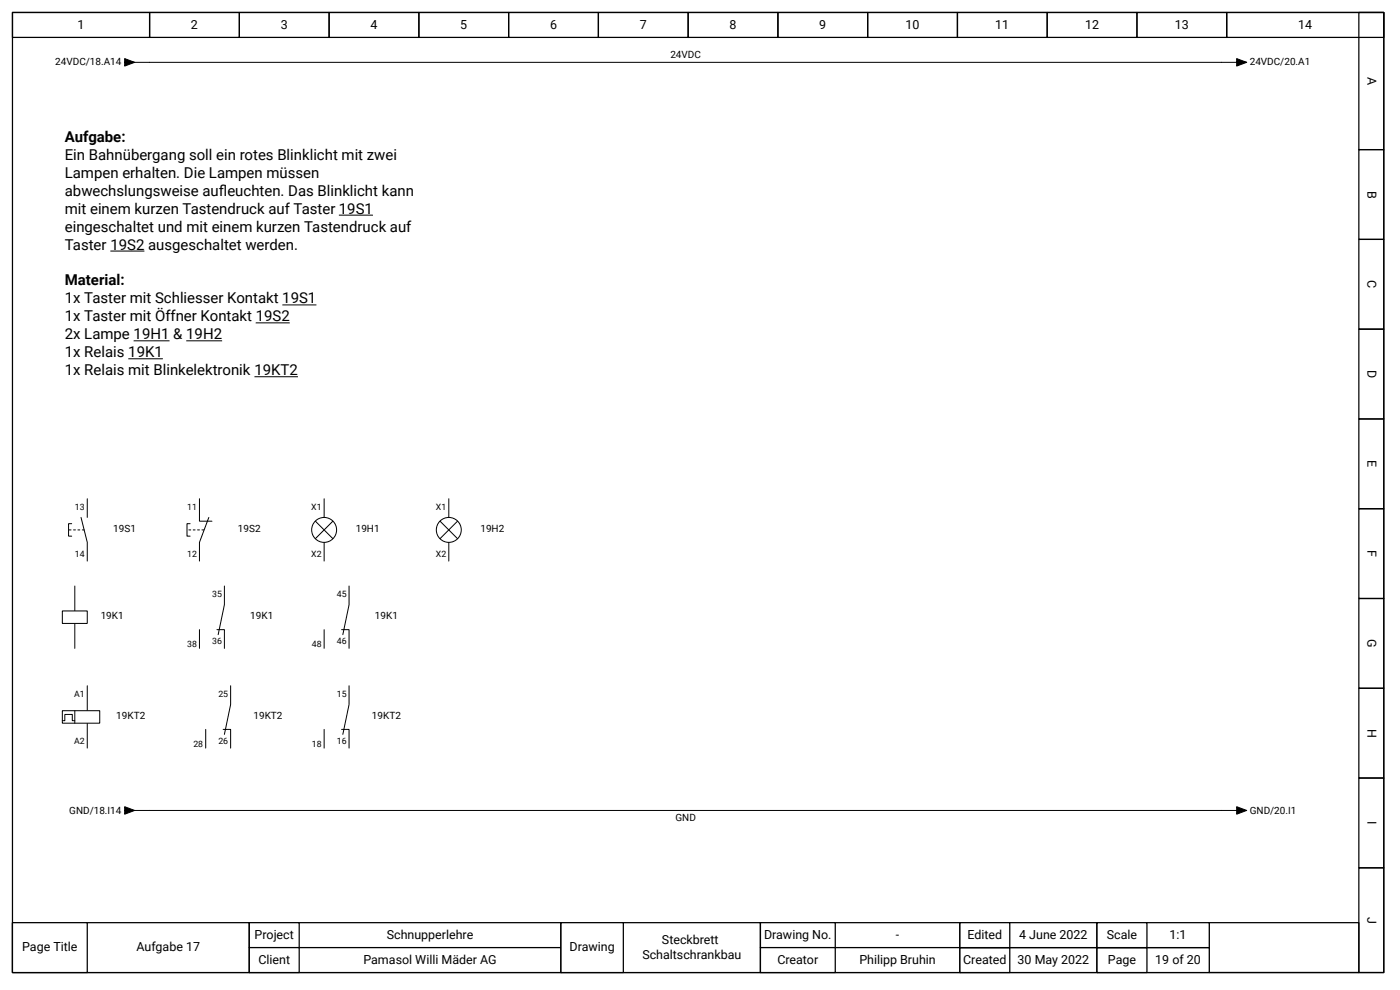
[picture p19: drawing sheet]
<svg xmlns="http://www.w3.org/2000/svg" width="297mm" height="210mm" viewBox="0 0 297 210" stroke-linecap="round" stroke-linejoin="round" font-family="sans-serif">
<defs><g id="words">
<g font-size="3.2">
<text x="13.8" y="30.1">Aufgabe:</text>
<text x="13.8" y="33.9">Ein Bahnübergang soll ein rotes Blinklicht mit zwei</text>
<text x="13.8" y="37.7">Lampen erhalten. Die Lampen müssen</text>
<text x="13.8" y="41.5">abwechslungsweise auf</text>
<text x="46.5" y="41.5">leuchten. Das Blinklicht kann</text>
<text x="13.8" y="45.3">mit einem kurzen Tastendruck auf Taster 19S1</text>
<text x="13.8" y="49.1">eingeschaltet und mit einem kurzen Tastendruck auf</text>
<text x="13.8" y="53">Taster 19S2 ausgeschaltet werden.</text>
<text x="13.8" y="60.6">Material:</text>
<text x="13.8" y="64.4">1x Taster mit Schliesser Kontakt 19S1</text>
<text x="13.8" y="68.2">1x Taster mit Öffner Kontakt 19S2</text>
<text x="13.8" y="72">2x Lampe 19H1 &amp; 19H2</text>
<text x="13.8" y="75.8">1x Relais 19K1</text>
<text x="13.8" y="79.6">1x Relais mit Blinkelektronik 19KT2</text>
</g>
<g font-size="2.6">
<text x="16.5" y="6.1">1</text>
<text x="40.5" y="6.1">2</text>
<text x="59.6" y="6.1">3</text>
<text x="78.6" y="6.1">4</text>
<text x="97.7" y="6.1">5</text>
<text x="116.7" y="6.1">6</text>
<text x="135.8" y="6.1">7</text>
<text x="154.8" y="6.1">8</text>
<text x="173.9" y="6.1">9</text>
<text x="192.2" y="6.1">10</text>
<text x="211.2" y="6.1">11</text>
<text x="230.3" y="6.1">12</text>
<text x="249.3" y="6.1">13</text>
<text x="275.5" y="6.1">14</text>
<text x="290.2" y="16.3" transform="rotate(90 290.2 16.3)">A</text>
<text x="290.2" y="40.5" transform="rotate(90 290.2 40.5)">B</text>
<text x="290.2" y="59.5" transform="rotate(90 290.2 59.5)">C</text>
<text x="290.2" y="78.5" transform="rotate(90 290.2 78.5)">D</text>
<text x="290.2" y="97.7" transform="rotate(90 290.2 97.7)">E</text>
<text x="290.2" y="116.7" transform="rotate(90 290.2 116.7)">F</text>
<text x="290.2" y="135.6" transform="rotate(90 290.2 135.6)">G</text>
<text x="290.2" y="154.6" transform="rotate(90 290.2 154.6)">H</text>
<text x="290.2" y="174.3" transform="rotate(90 290.2 174.3)">I</text>
<text x="290.2" y="194.5" transform="rotate(90 290.2 194.5)">J</text>
<text x="4.7" y="201.9">Page Title</text>
<text x="29" y="201.9">Aufgabe 17</text>
<text x="54" y="199.3">Project</text>
<text x="82.1" y="199.3">Schnupperlehre</text>
<text x="120.9" y="201.9">Drawing</text>
<text x="136.3" y="203.5">Schaltschrankbau</text>
<text x="140.5" y="200.3">Steckbrett</text>
<text x="162.2" y="199.3">Drawing No.</text>
<text x="190.1" y="199.3">-</text>
<text x="205.3" y="199.3">Edited</text>
<text x="216.3" y="199.3">4 June 2022</text>
<text x="234.9" y="199.3">Scale</text>
<text x="248.2" y="199.3">1:1</text>
<text x="54.8" y="204.5">Client</text>
<text x="77.1" y="204.5">Pamasol Willi Mäder AG</text>
<text x="165" y="204.5">Creator</text>
<text x="182.4" y="204.5">Philipp Bruhin</text>
<text x="204.4" y="204.5">Created</text>
<text x="216" y="204.5">30 May 2022</text>
<text x="235.1" y="204.5">Page</text>
<text x="245.2" y="204.5">19 of 20</text>
</g>
<g font-size="2.1">
<text x="11.7" y="13.9">24VDC/18.A14</text>
<text x="142.3" y="12.3">24VDC</text>
<text x="265.2" y="13.9">24VDC/20.A1</text>
<text x="24" y="112.8">19S1</text>
<text x="50.5" y="112.8">19S2</text>
<text x="75.5" y="112.8">19H1</text>
<text x="102" y="112.8">19H2</text>
<text x="21.4" y="131.4">19K1</text>
<text x="53.1" y="131.4">19K1</text>
<text x="79.6" y="131.4">19K1</text>
<text x="24.7" y="152.5">19KT2</text>
<text x="53.8" y="152.5">19KT2</text>
<text x="78.9" y="152.5">19KT2</text>
<text x="14.7" y="172.6">GND/18.I14</text>
<text x="265.2" y="172.6">GND/20.I1</text>
<text x="143.4" y="174.2">GND</text>
</g>
<g font-size="1.9">
<text x="15.9" y="108.2">13</text>
<text x="39.7" y="108.2">11</text>
<text x="66.1" y="108.2">X1</text>
<text x="92.5" y="108.2">X1</text>
<text x="15.9" y="118.2">14</text>
<text x="39.7" y="118.2">12</text>
<text x="66.1" y="118.2">X2</text>
<text x="92.5" y="118.2">X2</text>
<text x="45" y="126.7">35</text>
<text x="71.5" y="126.7">45</text>
<text x="39.7" y="137.3">38</text>
<text x="45" y="136.7">36</text>
<text x="66.2" y="137.3">48</text>
<text x="71.5" y="136.7">46</text>
<text x="15.7" y="147.9">A1</text>
<text x="46.3" y="147.9">25</text>
<text x="71.5" y="147.9">15</text>
<text x="15.7" y="157.9">A2</text>
<text x="41" y="158.4">28</text>
<text x="46.3" y="157.9">26</text>
<text x="66.2" y="158.4">18</text>
<text x="71.5" y="157.9">16</text>
</g>
</g></defs>
<path d="M256.6 195.8h31.8v10.6h-31.8z" fill-rule="evenodd" fill="#fff" stroke="#000" stroke-width=".26"/>
<g fill="none" stroke="#000" stroke-width=".26">
<path d="M2.6 2.6h291.1v203.8h-291.1zM2.6 2.6h29.1v5.3h-29.1zM31.7 2.6h19.1v5.3h-19.1zM50.8 2.6h19v5.3h-19zM69.8 2.6h19.1v5.3h-19.1zM88.9 2.6h19v5.3h-19zM107.9 2.6h19.1v5.3h-19.1zM127 2.6h19v5.3h-19zM146 2.6h19.1v5.3h-19.1zM165.1 2.6h19v5.3h-19zM184.1 2.6h19.1v5.3h-19.1zM203.2 2.6h19v5.3h-19z"/>
<path d="M222.2 2.6h19.1v5.3h-19.1zM241.3 2.6h19v5.3h-19zM260.3 2.6h33.4v5.3h-33.4zM288.4 2.6h5.3v29.1h-5.3zM288.4 31.7h5.3v19.1h-5.3zM288.4 50.8h5.3v19h-5.3zM288.4 69.8h5.3v19.1h-5.3zM288.4 88.9h5.3v19h-5.3zM288.4 107.9h5.3v19.1h-5.3zM288.4 127h5.3v19h-5.3zM288.4 146h5.3v19.1h-5.3zM288.4 165.1h5.3v19h-5.3z"/>
<path d="M288.4 184.1h5.3v22.3h-5.3z"/>
</g>
<g fill="#fff" stroke="#000" stroke-width=".26">
<path d="M2.6 195.8h50.3v10.6h-50.3z" fill-rule="evenodd"/>
<path d="M2.6 195.8h15.9v10.6h-15.9z" fill-rule="evenodd"/>
<path d="M52.9 195.8h66.2v5.3h-66.2z" fill-rule="evenodd"/>
<path d="M52.9 195.8h10.6v5.3h-10.6z" fill-rule="evenodd"/>
<path d="M52.9 201.1h66.2v5.3h-66.2z" fill-rule="evenodd"/>
<path d="M52.9 201.1h10.6v5.3h-10.6z" fill-rule="evenodd"/>
<path d="M119.1 195.8h42.3v10.6h-42.3z" fill-rule="evenodd"/>
<path d="M119.1 195.8h13.2v10.6h-13.2z" fill-rule="evenodd"/>
<path d="M161.4 195.8h42.3v5.3h-42.3z" fill-rule="evenodd"/>
<path d="M161.4 195.8h15.9v5.3h-15.9z" fill-rule="evenodd"/>
<path d="M161.4 201.1h42.3v5.3h-42.3z" fill-rule="evenodd"/>
<path d="M161.4 201.1h15.9v5.3h-15.9z" fill-rule="evenodd"/>
<path d="M203.7 201.1h29.1v5.3h-29.1z" fill-rule="evenodd"/>
<path d="M203.7 201.1h10.6v5.3h-10.6z" fill-rule="evenodd"/>
<path d="M203.7 195.8h29.1v5.3h-29.1z" fill-rule="evenodd"/>
<path d="M203.7 195.8h10.6v5.3h-10.6z" fill-rule="evenodd"/>
<path d="M232.8 201.1h23.8v5.3h-23.8z" fill-rule="evenodd"/>
<path d="M232.8 201.1h10.6v5.3h-10.6z" fill-rule="evenodd"/>
<path d="M232.8 195.8h23.8v5.3h-23.8z" fill-rule="evenodd"/>
<path d="M232.8 195.8h10.6v5.3h-10.6z" fill-rule="evenodd"/>
</g>
<g fill="#000" stroke="#000" stroke-width=".21">
<path d="M26.5 12.4l2.1 .8-2.1 .8v-.8h5.2h-5.2z" fill-rule="evenodd"/>
<path d="M259.3 13.2h5.3l-2.1 .8v-1.6l2.1 .8z" fill-rule="evenodd"/>
<path d="M26.5 171.2l2.1 .8-2.1 .8v-.8h5.2h-5.2z" fill-rule="evenodd"/>
<path d="M259.3 172h5.3l-2.1 .8v-1.6l2.1 .8z" fill-rule="evenodd"/>
</g>
<path d="M31.7 13.2h227.6M23.4 53.3h7.3M71.9 45.7h7.3M27.2 76.1h7.4M28.4 72.3h7.6M39.5 72.3h7.6M54 79.9h9.2M54.3 68.5h7.2M59.9 64.7h7.3M31.7 172h227.6" fill="none" stroke="#000" stroke-width=".21"/>
<circle cx="68.8" cy="112.4" r="2.65" fill="#fff" stroke="#000" stroke-width=".21"/>
<path d="M66.9 110.6l3.7 3.7M68.8 105.8v4M68.8 115.1v4M70.6 110.6l-3.7 3.7M18.5 145.5v5.3M18.5 153.5v5.2M68.8 154.8v3.9M72.5 154.8h1.6v3.9M74.1 145.5v4l-1.3 6.3" fill="none" stroke="#000" stroke-width=".21"/>
<path d="M13.2 150.8h8v2.7h-8z" fill-rule="evenodd" fill="#fff" stroke="#000" stroke-width=".21"/>
<path d="M13.2 152.9h.6v-1.3h1.5v1.3h.6M15.9 150.8v2.7M43.7 154.8v3.9M47.4 154.8h1.5v3.9M48.9 145.5v4l-1.3 6.3" fill="none" stroke="#000" stroke-width=".21"/>
<circle cx="95.3" cy="112.4" r="2.65" fill="#fff" stroke="#000" stroke-width=".21"/>
<path d="M93.4 110.6l3.7 3.7M95.2 105.8v4M95.2 115.1v4M97.1 110.6l-3.7 3.7M15.9 124.4v5.2M15.9 132.3v5.3" fill="none" stroke="#000" stroke-width=".21"/>
<path d="M13.2 129.6h5.3v2.7h-5.3z" fill-rule="evenodd" fill="#fff" stroke="#000" stroke-width=".21"/>
<path d="M15.2 111.1h-.6v2.7h.6M17.2 109.8l1.3 5.3v4M18.5 105.8v4M40.3 111.1h-.6v2.7h.6M42.3 105.8v4.8h2.7M44.3 109.8l-2 5.3v4M42.3 133.6v4M46 133.6h1.6v4M47.6 124.4v3.9l-1.3 6.4M68.8 133.6v4M72.5 133.6h1.6v4M74.1 124.4v3.9l-1.3 6.4" fill="none" stroke="#000" stroke-width=".21"/>
<path d="M17.9 112.4h-3.3M43.3 112.4h-3.6" fill="none" stroke="#000" stroke-width=".21" stroke-dasharray=".4 .5"/>
<use href="#words"/>
</svg>
